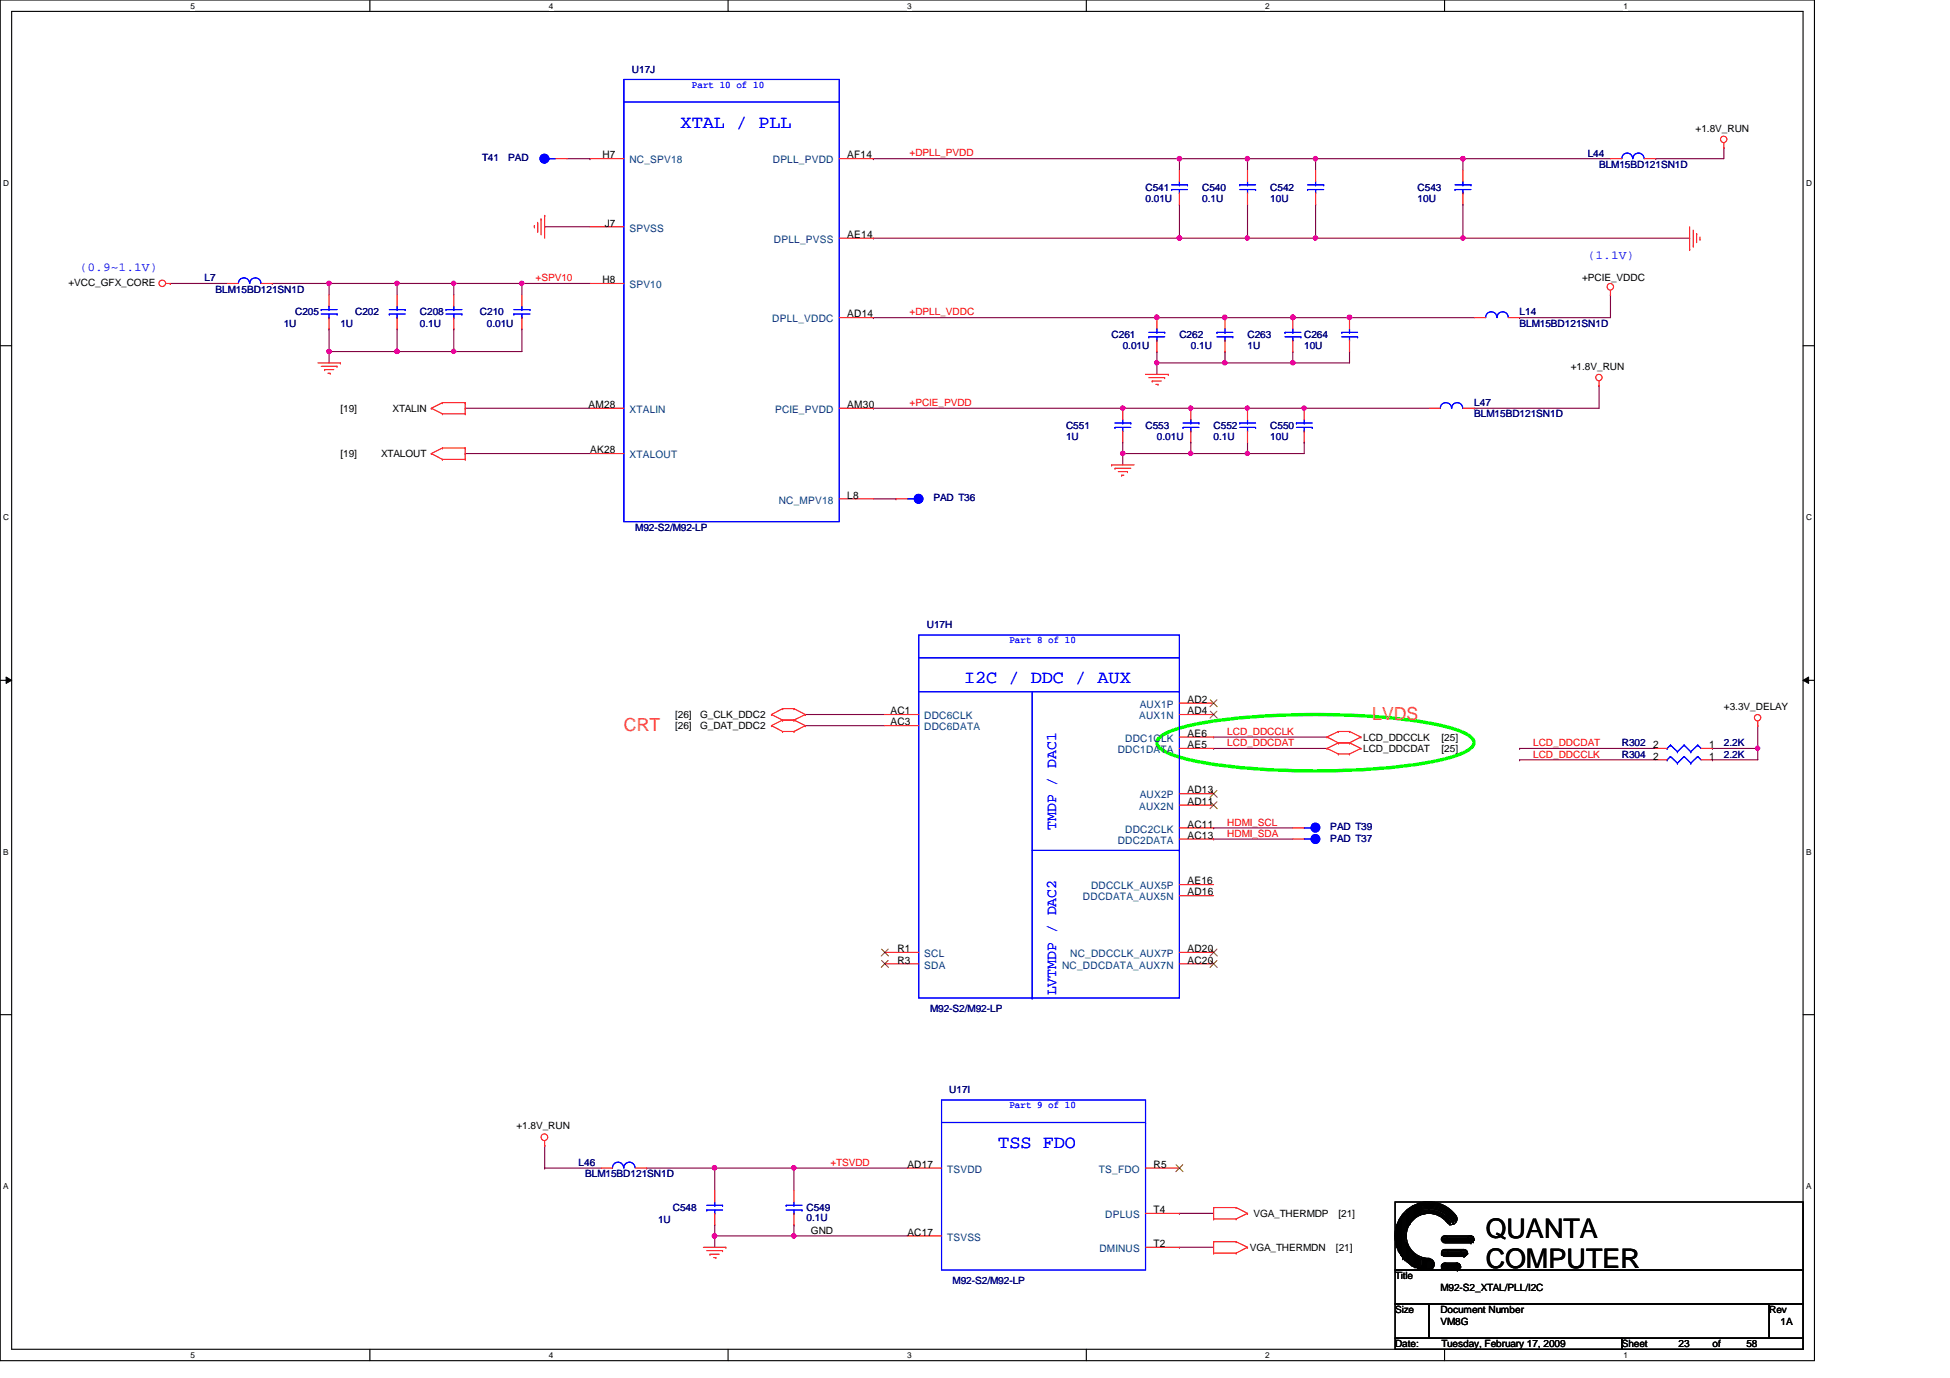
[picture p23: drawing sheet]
<svg xmlns="http://www.w3.org/2000/svg" width="297mm" height="210mm" viewBox="0 0 297 210" stroke-linecap="round" stroke-linejoin="round" font-family="sans-serif">
<defs><g id="words">
<g font-size="4.1">
<text x="226.3" y="188.5">QUANTA</text>
<text x="226.3" y="193.2">COMPUTER</text>
</g>
<g font-size="2.8" fill="#00f">
<text x="103.7" y="19.5">XTAL / PLL</text>
<text x="146.9" y="104.1">I2C / DDC / AUX</text>
<text x="152.1" y="174.9">TSS FDO</text>
</g>
<g font-size="2.8" fill="#ff8000">
<text x="95" y="111.3">CRT</text>
<text x="209" y="109.6">LVDS</text>
</g>
<g font-size="2.2" fill="#00f">
<text x="160.9" y="126.4" transform="rotate(-90 160.9 126.4)">TMDP / DAC1</text>
<text x="160.9" y="151.6" transform="rotate(-90 160.9 151.6)">LVTMDP / DAC2</text>
</g>
<g font-size="1.9" fill="#00f">
<text x="12.1" y="41.2">(0.9~1.1V)</text>
<text x="241.8" y="39.5">(1.1V)</text>
</g>
<g font-size="1.6">
<text x="91.8" y="24.1">H7</text>
<text x="129.1" y="24.1">AF14</text>
<text x="92.1" y="34.5">J7</text>
<text x="129.1" y="36.2">AE14</text>
<text x="91.8" y="43.1">H8</text>
<text x="129.1" y="48.3">AD14</text>
<text x="89.7" y="62.1">AM28</text>
<text x="129.1" y="62.1">AM30</text>
<text x="89.9" y="69">AK28</text>
<text x="129.1" y="75.9">L8</text>
<text x="180.9" y="107.1">AD2</text>
<text x="135.6" y="110.5">AC3</text>
<text x="135.6" y="108.8">AC1</text>
<text x="180.9" y="114">AE5</text>
<text x="180.9" y="112.2">AE6</text>
<text x="180.9" y="108.8">AD4</text>
<text x="251.8" y="114">2</text>
<text x="260.3" y="114">1</text>
<text x="251.8" y="115.7">2</text>
<text x="260.3" y="115.7">1</text>
<text x="180.9" y="120.9">AD13</text>
<text x="180.9" y="122.6">AD11</text>
<text x="180.9" y="127.8">AC13</text>
<text x="180.9" y="126.1">AC11</text>
<text x="180.9" y="134.7">AE16</text>
<text x="180.9" y="136.4">AD16</text>
<text x="136.7" y="145">R1</text>
<text x="136.7" y="146.8">R3</text>
<text x="180.9" y="146.8">AC20</text>
<text x="180.9" y="145">AD20</text>
<text x="138.2" y="177.9">AD17</text>
<text x="175.7" y="177.9">R5</text>
<text x="175.7" y="184.8">T4</text>
<text x="138.2" y="188.2">AC17</text>
<text x="175.7" y="189.9">T2</text>
</g>
<g font-size="1.6" fill="#004080">
<text x="95.9" y="24.9">NC_SPV18</text>
<text x="117.7" y="24.9">DPLL_PVDD</text>
<text x="95.9" y="35.3">SPVSS</text>
<text x="117.9" y="37">DPLL_PVSS</text>
<text x="95.9" y="43.9">SPV10</text>
<text x="117.6" y="49.1">DPLL_VDDC</text>
<text x="95.9" y="62.9">XTALIN</text>
<text x="118.1" y="62.9">PCIE_PVDD</text>
<text x="95.9" y="69.8">XTALOUT</text>
<text x="118.6" y="76.7">NC_MPV18</text>
<text x="173.6" y="107.8">AUX1P</text>
<text x="140.8" y="111.3">DDC6DATA</text>
<text x="140.8" y="109.6">DDC6CLK</text>
<text x="171.4" y="113">DDC1CLK</text>
<text x="173.5" y="109.6">AUX1N</text>
<text x="170.3" y="114.7">DDC1DATA</text>
<text x="173.5" y="123.4">AUX2N</text>
<text x="173.6" y="121.6">AUX2P</text>
<text x="170.3" y="128.5">DDC2DATA</text>
<text x="171.4" y="126.8">DDC2CLK</text>
<text x="165" y="137.2">DDCDATA_AUX5N</text>
<text x="166.2" y="135.5">DDCCLK_AUX5P</text>
<text x="140.8" y="145.8">SCL</text>
<text x="140.8" y="147.5">SDA</text>
<text x="161.8" y="147.5">NC_DDCDATA_AUX7N</text>
<text x="163" y="145.8">NC_DDCCLK_AUX7P</text>
<text x="144.3" y="178.6">TSVDD</text>
<text x="167.4" y="178.6">TS_FDO</text>
<text x="168.4" y="185.5">DPLUS</text>
<text x="144.3" y="189">TSVSS</text>
<text x="167.5" y="190.7">DMINUS</text>
</g>
<g font-size="1.5" fill="#000080">
<text x="96.3" y="11.1">U17J</text>
<text x="241.8" y="23.9">L44</text>
<text x="73.4" y="24.6">T41</text>
<text x="77.4" y="24.6">PAD</text>
<text x="174.5" y="29">C541</text>
<text x="183.1" y="29">C540</text>
<text x="193.5" y="29">C542</text>
<text x="215.9" y="29">C543</text>
<text x="243.6" y="25.6">BLM15BD121SN1D</text>
<text x="174.5" y="30.8">0.01U</text>
<text x="183.1" y="30.8">0.1U</text>
<text x="193.5" y="30.8">10U</text>
<text x="215.9" y="30.8">10U</text>
<text x="31.2" y="42.8">L7</text>
<text x="32.8" y="44.6">BLM15BD121SN1D</text>
<text x="43.2" y="49.8">1U</text>
<text x="45" y="48">C205</text>
<text x="51.9" y="49.8">1U</text>
<text x="54.1" y="48">C202</text>
<text x="64" y="48">C208</text>
<text x="64" y="49.8">0.1U</text>
<text x="73.1" y="48">C210</text>
<text x="74.2" y="49.8">0.01U</text>
<text x="169.3" y="51.5">C261</text>
<text x="171" y="53.2">0.01U</text>
<text x="179.7" y="51.5">C262</text>
<text x="181.4" y="53.2">0.1U</text>
<text x="190" y="51.5">C263</text>
<text x="190" y="53.2">1U</text>
<text x="198.7" y="51.5">C264</text>
<text x="198.7" y="53.2">10U</text>
<text x="231.5" y="48">L14</text>
<text x="231.5" y="49.8">BLM15BD121SN1D</text>
<text x="162.4" y="65.3">C551</text>
<text x="174.5" y="65.3">C553</text>
<text x="184.9" y="65.3">C552</text>
<text x="193.5" y="65.3">C550</text>
<text x="224.6" y="61.8">L47</text>
<text x="224.6" y="63.6">BLM15BD121SN1D</text>
<text x="162.4" y="67.1">1U</text>
<text x="176.2" y="67.1">0.01U</text>
<text x="184.9" y="67.1">0.1U</text>
<text x="193.5" y="67.1">10U</text>
<text x="142.2" y="76.4">PAD T36</text>
<text x="96.8" y="80.9">M92-S2/M92-LP</text>
<text x="141.2" y="95.7">U17H</text>
<text x="247.1" y="113.7">R302</text>
<text x="262.6" y="113.7">2.2K</text>
<text x="247.1" y="115.4">R304</text>
<text x="262.6" y="115.4">2.2K</text>
<text x="202.6" y="126.4">PAD T39</text>
<text x="202.6" y="128.2">PAD T37</text>
<text x="141.7" y="154.1">M92-S2/M92-LP</text>
<text x="144.6" y="166.5">U17I</text>
<text x="88.1" y="177.6">L46</text>
<text x="89.2" y="179.3">BLM15BD121SN1D</text>
<text x="102.5" y="184.5">C548</text>
<text x="122.8" y="184.5">C549</text>
<text x="100.2" y="186.2">1U</text>
<text x="122.8" y="186.1">0.1U</text>
<text x="145.1" y="195.5">M92-S2/M92-LP</text>
</g>
<g font-size="1.5" fill="#00f">
<text x="105.4" y="13.3">Part 10 of 10</text>
<text x="153.8" y="98">Part 8 of 10</text>
<text x="153.8" y="168.8">Part 9 of 10</text>
</g>
<g font-size="1.5" fill="#f00">
<text x="138.6" y="23.8">+DPLL_PVDD</text>
<text x="81.6" y="42.8">+SPV10</text>
<text x="138.6" y="48">+DPLL_VDDC</text>
<text x="138.6" y="61.8">+PCIE_PVDD</text>
<text x="186.9" y="111.9">LCD_DDCCLK</text>
<text x="186.9" y="113.7">LCD_DDCDAT</text>
<text x="233.5" y="113.7">LCD_DDCDAT</text>
<text x="233.5" y="115.4">LCD_DDCCLK</text>
<text x="186.9" y="125.8">HDMI_SCL</text>
<text x="186.9" y="127.5">HDMI_SDA</text>
<text x="126.5" y="177.6">+TSVDD</text>
</g>
<g font-size="1.5">
<text x="258.3" y="20.1">+1.8V_RUN</text>
<text x="10.4" y="43.6">+VCC_GFX_CORE</text>
<text x="241" y="42.8">+PCIE_VDDC</text>
<text x="239.3" y="56.3">+1.8V_RUN</text>
<text x="51.9" y="62.7">[19]</text>
<text x="59.8" y="62.7">XTALIN</text>
<text x="51.9" y="69.6">[19]</text>
<text x="58.1" y="69.6">XTALOUT</text>
<text x="102.8" y="111.1">[26]</text>
<text x="102.8" y="109.3">[26]</text>
<text x="106.6" y="111.1">G_DAT_DDC2</text>
<text x="106.6" y="109.3">G_CLK_DDC2</text>
<text x="207.6" y="112.8">LCD_DDCCLK</text>
<text x="219.6" y="112.8">[25]</text>
<text x="262.6" y="108.2">+3.3V_DELAY</text>
<text x="207.6" y="114.6">LCD_DDCDAT</text>
<text x="219.6" y="114.6">[25]</text>
<text x="78.7" y="172">+1.8V_RUN</text>
<text x="190.9" y="185.3">VGA_THERMDP</text>
<text x="203.9" y="185.3">[21]</text>
<text x="123.5" y="188">GND</text>
<text x="190.4" y="190.5">VGA_THERMDN</text>
<text x="203.5" y="190.5">[21]</text>
<text x="212.5" y="194.9">Title</text>
<text x="219.4" y="196.6">M92-S2_XTAL/PLL/I2C</text>
<text x="212.5" y="200">Size</text>
<text x="219.4" y="200">Document Number</text>
<text x="219.4" y="201.8">VM8G</text>
<text x="269.5" y="200">Rev</text>
<text x="271.2" y="201.8">1A</text>
<text x="212.5" y="205.2">Date:</text>
<text x="219.6" y="205.2">Tuesday, February 17, 2009</text>
<text x="247.1" y="205.2">Sheet</text>
<text x="255.7" y="205.2">23</text>
<text x="260.9" y="205.2">of</text>
<text x="266" y="205.2">58</text>
</g>
<g font-size="1.3">
<text x="29" y="1.4">5</text>
<text x="83.6" y="1.4">4</text>
<text x="138.2" y="1.4">3</text>
<text x="192.7" y="1.4">2</text>
<text x="247.3" y="1.4">1</text>
<text x=".5" y="28.3">D</text>
<text x="275.1" y="28.3">D</text>
<text x=".5" y="79.2">C</text>
<text x="275.1" y="79.2">C</text>
<text x=".5" y="130.2">B</text>
<text x="275.1" y="130.2">B</text>
<text x=".5" y="181.1">A</text>
<text x="275.1" y="181.1">A</text>
<text x="29" y="206.9">5</text>
<text x="83.6" y="206.9">4</text>
<text x="138.2" y="206.9">3</text>
<text x="192.7" y="206.9">2</text>
<text x="247.3" y="206.9">1</text>
</g>
</g></defs>
<path d="M0 0h276.4v207.3h-276.4zM1.8 1.7h272.9v203.8h-272.9z" fill="none" stroke="#000" stroke-width=".17"/>
<g fill="#fff">
<path d="M29 .2h.7v1.4h-.7z"/>
<path d="M29 205.7h.7v1.4h-.7z"/>
</g>
<path d="M56.3 0v1.7M56.3 205.5v1.8" fill="none" stroke="#000" stroke-width=".17"/>
<g fill="#fff">
<path d="M83.6 .2h.7v1.4h-.7z"/>
<path d="M83.6 205.7h.7v1.4h-.7z"/>
</g>
<path d="M110.9 0v1.7M110.9 205.5v1.8" fill="none" stroke="#000" stroke-width=".17"/>
<g fill="#fff">
<path d="M138.2 .2h.6v1.4h-.6z"/>
<path d="M138.2 205.7h.6v1.4h-.6z"/>
</g>
<path d="M165.5 0v1.7M165.5 205.5v1.8" fill="none" stroke="#000" stroke-width=".17"/>
<g fill="#fff">
<path d="M192.7 .2h.7v1.4h-.7z"/>
<path d="M192.7 205.7h.7v1.4h-.7z"/>
</g>
<path d="M220 0v1.7M220 205.5v1.8" fill="none" stroke="#000" stroke-width=".17"/>
<g fill="#fff">
<path d="M247.3 .2h.7v1.4h-.7z"/>
<path d="M247.3 205.7h.7v1.4h-.7z"/>
<path d="M.5 27.2h.9v1.4h-.9z"/>
<path d="M275.1 27.2h.9v1.4h-.9z"/>
<path d="M.5 78.1h.9v1.4h-.9z"/>
<path d="M275.1 78.1h.9v1.4h-.9z"/>
</g>
<path d="M0 52.7h1.8M274.7 52.7h1.7" fill="none" stroke="#000" stroke-width=".17"/>
<g fill="#fff">
<path d="M.5 129.1h.8v1.4h-.8z"/>
<path d="M275.1 129.1h.8v1.4h-.8z"/>
</g>
<path d="M0 103.6h1.8M274.7 103.6h1.7" fill="none" stroke="#000" stroke-width=".17"/>
<path d="M.9 103.1l.9 .5-.9 .5zM274.7 103.6l.8-.5v1z" fill="#000"/>
<path d="M.9 103.1l.9 .5-.9 .5zM274.7 103.6l.8-.5v1z" fill="none" stroke="#000" stroke-width=".15"/>
<g fill="#fff">
<path d="M.5 180h.8v1.4h-.8z"/>
<path d="M275.1 180h.8v1.4h-.8z"/>
</g>
<path d="M0 154.6h1.8M274.7 154.6h1.7" fill="none" stroke="#000" stroke-width=".17"/>
<g fill="none" stroke="#800040" stroke-width=".17">
<path d="M83 34.5h.1M83 34.5h6.9M86.4 24.2h3.5M89.9 24.2h.1M222.8 36.3h.1M222.8 36.3h34.6M262.6 22.5h.1M262.6 22.5v1.7M70.9 62.2h.1M70.9 69.1h.1M70.9 62.2h19M70.9 69.1h19"/>
<path d="M122.7 108.8h.1M122.7 110.5h.1M122.7 108.8h12.1M122.7 110.5h12.1M184.9 112.3h.1M184.9 114h.1M184.9 112.3h17.2M184.9 114h17.2M184.9 127.8h.1M184.9 126.1h.1M184.9 127.8h12M184.9 126.1h12"/>
<path d="M179.7 190h.1M179.7 184.8h.1M179.7 190h5.2M179.7 184.8h5.2"/>
</g>
<circle cx="222.8" cy="36.3" r=".33" fill="#f0f"/>
<circle cx="222.8" cy="36.3" r=".33" fill="none" stroke="#f0f" stroke-width=".17"/>
<path d="M179.7 24.2h.1M179.7 24.2v1.7M186.6 55.3h.1M186.6 55.3h10.3M205.6 48.4h.1M205.6 48.4h19M190 62.2h.1M190 62.2h8.7" fill="none" stroke="#800040" stroke-width=".17"/>
<circle cx="186.6" cy="55.3" r=".33" fill="#f0f"/>
<circle cx="186.6" cy="55.3" r=".33" fill="none" stroke="#f0f" stroke-width=".17"/>
<path d="M133.1 24.2h.1M133.1 24.2h46.6M176.2 55.3h.1M176.2 55.3h10.4" fill="none" stroke="#800040" stroke-width=".17"/>
<circle cx="176.2" cy="55.3" r=".32" fill="#f0f"/>
<circle cx="176.2" cy="55.3" r=".32" fill="none" stroke="#f0f" stroke-width=".17"/>
<path d="M196.9 55.3h.1M196.9 55.3h8.7" fill="none" stroke="#800040" stroke-width=".17"/>
<circle cx="196.9" cy="55.3" r=".33" fill="#f0f"/>
<circle cx="196.9" cy="55.3" r=".33" fill="none" stroke="#f0f" stroke-width=".17"/>
<path d="M196.9 48.4h.1M196.9 48.4h8.7" fill="none" stroke="#800040" stroke-width=".17"/>
<circle cx="205.6" cy="48.3" r=".34" fill="#f0f"/>
<circle cx="205.6" cy="48.3" r=".34" fill="none" stroke="#f0f" stroke-width=".17"/>
<circle cx="196.9" cy="48.3" r=".34" fill="#f0f"/>
<circle cx="196.9" cy="48.3" r=".34" fill="none" stroke="#f0f" stroke-width=".17"/>
<path d="M186.6 48.4h.1M186.6 48.4h10.3" fill="none" stroke="#800040" stroke-width=".17"/>
<circle cx="196.9" cy="48.3" r=".34" fill="#f0f"/>
<circle cx="196.9" cy="48.3" r=".34" fill="none" stroke="#f0f" stroke-width=".17"/>
<circle cx="186.6" cy="48.3" r=".34" fill="#f0f"/>
<circle cx="186.6" cy="48.3" r=".34" fill="none" stroke="#f0f" stroke-width=".17"/>
<path d="M176.2 48.4h.1M176.2 48.4h10.4M231.5 48.4h.1M231.5 48.4h13.8" fill="none" stroke="#800040" stroke-width=".17"/>
<circle cx="176.2" cy="48.3" r=".33" fill="#f0f"/>
<circle cx="176.2" cy="48.3" r=".33" fill="none" stroke="#f0f" stroke-width=".17"/>
<path d="M190 36.3h.1M190 36.3h10.4" fill="none" stroke="#800040" stroke-width=".17"/>
<circle cx="200.4" cy="36.3" r=".32" fill="#f0f"/>
<circle cx="200.4" cy="36.3" r=".32" fill="none" stroke="#f0f" stroke-width=".17"/>
<circle cx="190" cy="36.3" r=".32" fill="#f0f"/>
<circle cx="190" cy="36.3" r=".32" fill="none" stroke="#f0f" stroke-width=".17"/>
<path d="M179.7 36.3h.1M179.7 36.3h10.3" fill="none" stroke="#800040" stroke-width=".17"/>
<circle cx="179.7" cy="36.3" r=".33" fill="#f0f"/>
<circle cx="179.7" cy="36.3" r=".33" fill="none" stroke="#f0f" stroke-width=".17"/>
<path d="M179.7 31.1h.1M179.7 31.1v5.2M190 31.1h.1M190 31.1v5.2M200.4 31.1h.1M200.4 31.1v5.2M171 69.1h.1M171 69.1v1.7M181.4 67.4h.1M181.4 67.4v1.7" fill="none" stroke="#800040" stroke-width=".17"/>
<circle cx="171" cy="69.1" r=".33" fill="#f0f"/>
<circle cx="171" cy="69.1" r=".33" fill="none" stroke="#f0f" stroke-width=".17"/>
<path d="M190 67.4h.1M190 67.4v1.7" fill="none" stroke="#800040" stroke-width=".17"/>
<circle cx="190" cy="69.1" r=".32" fill="#f0f"/>
<circle cx="190" cy="69.1" r=".32" fill="none" stroke="#f0f" stroke-width=".17"/>
<path d="M198.7 62.2h.1M198.7 62.2h19" fill="none" stroke="#800040" stroke-width=".17"/>
<circle cx="198.6" cy="62.2" r=".32" fill="#f0f"/>
<circle cx="198.6" cy="62.2" r=".32" fill="none" stroke="#f0f" stroke-width=".17"/>
<path d="M181.4 62.2h.1M181.4 62.2h8.6M224.6 62.2h.1M224.6 62.2h19" fill="none" stroke="#800040" stroke-width=".17"/>
<circle cx="190" cy="62.2" r=".32" fill="#f0f"/>
<circle cx="190" cy="62.2" r=".32" fill="none" stroke="#f0f" stroke-width=".17"/>
<circle cx="181.4" cy="62.2" r=".32" fill="#f0f"/>
<circle cx="181.4" cy="62.2" r=".32" fill="none" stroke="#f0f" stroke-width=".17"/>
<path d="M171 62.2h.1M171 62.2h10.4" fill="none" stroke="#800040" stroke-width=".17"/>
<circle cx="171" cy="62.2" r=".33" fill="#f0f"/>
<circle cx="171" cy="62.2" r=".33" fill="none" stroke="#f0f" stroke-width=".17"/>
<path d="M190 24.2h.1M190 24.2h10.4M222.8 24.2h.1M222.8 31.1h.1M222.8 24.2v1.7M222.8 31.1v5.2M252.2 24.2h.1M252.2 24.2h10.4" fill="none" stroke="#800040" stroke-width=".17"/>
<circle cx="200.4" cy="24.2" r=".33" fill="#f0f"/>
<circle cx="200.4" cy="24.2" r=".33" fill="none" stroke="#f0f" stroke-width=".17"/>
<circle cx="190" cy="24.2" r=".33" fill="#f0f"/>
<circle cx="190" cy="24.2" r=".33" fill="none" stroke="#f0f" stroke-width=".17"/>
<path d="M190 24.2h.1M190 24.2v1.7M133.1 48.4h.1M133.1 48.4h43.1M133.1 62.2h.1M133.1 62.2h37.9" fill="none" stroke="#800040" stroke-width=".17"/>
<circle cx="176.2" cy="48.3" r=".33" fill="#f0f"/>
<circle cx="176.2" cy="48.3" r=".33" fill="none" stroke="#f0f" stroke-width=".17"/>
<path d="M179.7 24.2h.1M179.7 24.2h10.3M200.4 24.2h.1M200.4 24.2v1.7M190 69.1h.1M198.7 67.4h.1M198.7 67.4v1.7h-8.7" fill="none" stroke="#800040" stroke-width=".17"/>
<circle cx="179.7" cy="24.2" r=".34" fill="#f0f"/>
<circle cx="179.7" cy="24.2" r=".34" fill="none" stroke="#f0f" stroke-width=".17"/>
<path d="M171 69.1h.1M171 69.1h19M181.4 69.1h.1" fill="none" stroke="#800040" stroke-width=".17"/>
<circle cx="181.4" cy="69.1" r=".32" fill="#f0f"/>
<circle cx="181.4" cy="69.1" r=".32" fill="none" stroke="#f0f" stroke-width=".17"/>
<path d="M133.1 36.3h.1M133.1 36.3h46.6M200.4 24.2h.1M200.4 24.2h22.4M171 67.4h.1M171 67.4v1.7" fill="none" stroke="#800040" stroke-width=".17"/>
<circle cx="179.7" cy="36.3" r=".33" fill="#f0f"/>
<circle cx="179.7" cy="36.3" r=".33" fill="none" stroke="#f0f" stroke-width=".17"/>
<path d="M200.4 36.3h.1M200.4 36.3h22.4M222.8 24.2h.1M222.8 24.2h22.5" fill="none" stroke="#800040" stroke-width=".17"/>
<circle cx="222.8" cy="24.2" r=".34" fill="#f0f"/>
<circle cx="222.8" cy="24.2" r=".34" fill="none" stroke="#f0f" stroke-width=".17"/>
<g fill="none" stroke="#800040" stroke-width=".17">
<path d="M243.6 58.7h.1M243.6 58.7v3.5M245.3 44.9h.1M245.3 44.9v3.5M133.1 76h3.4M136.5 76h.1M231.5 115.7h.1M231.5 114h.1M231.5 115.7h20.7M231.5 114h20.7M260.9 115.7h.1M267.8 114h.1"/>
<path d="M267.8 114v1.7h-6.9"/>
</g>
<circle cx="267.7" cy="114" r=".32" fill="#f0f"/>
<circle cx="267.7" cy="114" r=".32" fill="none" stroke="#f0f" stroke-width=".17"/>
<path d="M25.9 43.2h.1M25.9 43.2h8.7M60.5 53.6h.1M60.5 53.6h19M69.1 53.6h.1M260.9 114h.1M267.8 110.5h.1M267.8 110.5v3.5h-6.9" fill="none" stroke="#800040" stroke-width=".17"/>
<circle cx="69.1" cy="53.5" r=".32" fill="#f0f"/>
<circle cx="69.1" cy="53.5" r=".32" fill="none" stroke="#f0f" stroke-width=".17"/>
<circle cx="60.5" cy="53.5" r=".32" fill="#f0f"/>
<circle cx="60.5" cy="53.5" r=".32" fill="none" stroke="#f0f" stroke-width=".17"/>
<g fill="none" stroke="#800040" stroke-width=".17">
<path d="M50.1 53.6h.1M50.1 50.1h.1M50.1 43.2h.1M50.1 43.2v1.7M50.1 50.1v5.2M60.5 50.1h.1M60.5 43.2h.1M60.5 43.2v1.7M60.5 50.1v3.5M60.5 43.2h8.6M69.1 50.1h.1M69.1 43.2h.1"/>
<path d="M69.1 43.2v1.7M69.1 50.1v3.5M79.5 43.2h.1M79.5 50.1h.1M79.5 43.2v1.7M79.5 50.1v3.5"/>
</g>
<circle cx="60.5" cy="43.2" r=".32" fill="#f0f"/>
<circle cx="60.5" cy="43.2" r=".32" fill="none" stroke="#f0f" stroke-width=".17"/>
<path d="M41.5 43.2h.1M41.5 43.2h19M50.1 43.2h.1" fill="none" stroke="#800040" stroke-width=".17"/>
<circle cx="50.1" cy="43.2" r=".33" fill="#f0f"/>
<circle cx="50.1" cy="43.2" r=".33" fill="none" stroke="#f0f" stroke-width=".17"/>
<path d="M69.1 43.2h.1M69.1 43.2h10.4" fill="none" stroke="#800040" stroke-width=".17"/>
<circle cx="69.1" cy="43.2" r=".32" fill="#f0f"/>
<circle cx="69.1" cy="43.2" r=".32" fill="none" stroke="#f0f" stroke-width=".17"/>
<path d="M50.1 53.6h.1M50.1 53.6h10.4" fill="none" stroke="#800040" stroke-width=".17"/>
<circle cx="60.5" cy="53.5" r=".32" fill="#f0f"/>
<circle cx="60.5" cy="53.5" r=".32" fill="none" stroke="#f0f" stroke-width=".17"/>
<circle cx="50.1" cy="53.5" r=".33" fill="#f0f"/>
<circle cx="50.1" cy="53.5" r=".33" fill="none" stroke="#f0f" stroke-width=".17"/>
<path d="M79.5 43.2h.1M79.5 43.2h10.4" fill="none" stroke="#800040" stroke-width=".17"/>
<circle cx="79.5" cy="43.2" r=".32" fill="#f0f"/>
<circle cx="79.5" cy="43.2" r=".32" fill="none" stroke="#f0f" stroke-width=".17"/>
<path d="M108.9 188.3h.1M108.9 188.3h12" fill="none" stroke="#800040" stroke-width=".17"/>
<circle cx="120.9" cy="188.3" r=".33" fill="#f0f"/>
<circle cx="120.9" cy="188.3" r=".33" fill="none" stroke="#f0f" stroke-width=".17"/>
<circle cx="108.8" cy="188.3" r=".34" fill="#f0f"/>
<circle cx="108.8" cy="188.3" r=".34" fill="none" stroke="#f0f" stroke-width=".17"/>
<path d="M83 177.9h.1M83 177.9h8.6M98.5 177.9h.1M98.5 177.9h39.7M108.9 177.9h.1M108.9 177.9v3.5M120.9 177.9h.1M120.9 188.3h.1M120.9 186.6h.1M120.9 188.3h17.3M120.9 186.6v1.7" fill="none" stroke="#800040" stroke-width=".17"/>
<circle cx="108.8" cy="177.9" r=".34" fill="#f0f"/>
<circle cx="108.8" cy="177.9" r=".34" fill="none" stroke="#f0f" stroke-width=".17"/>
<path d="M120.9 177.9h.1M120.9 177.9v3.5" fill="none" stroke="#800040" stroke-width=".17"/>
<circle cx="120.9" cy="177.9" r=".33" fill="#f0f"/>
<circle cx="120.9" cy="177.9" r=".33" fill="none" stroke="#f0f" stroke-width=".17"/>
<g fill="none" stroke="#800040" stroke-width=".17">
<path d="M176.2 55.3h.1M176.2 53.6h.1M176.2 53.6v3.4M186.6 53.6h.1M186.6 53.6v1.7M196.9 53.6h.1M196.9 53.6v1.7M205.6 53.6h.1M205.6 53.6v1.7M83 174.5h.1M83 174.5v3.4M108.9 186.6h.1"/>
<path d="M108.9 188.3h.1M108.9 186.6v3.4"/>
</g>
<g fill="none" stroke="#f00" stroke-width=".17">
<path d="M81.4 34.4h.1M81.4 34.4v.3M81.9 35.3h.1M81.9 33.9v1.4M82.4 33.4h.1M82.4 33.4v2.4M83 32.8h.1M83 32.8v3.5M257.4 38h.1M257.4 34.5v3.5M257.9 37.5h.1M257.9 35.1v2.4"/>
<path d="M258.4 35.6h.1M258.4 35.6v1.4M258.9 36.4h.1M258.9 36.1v.3M262.6 22.5h.1M262.6 21.8v.7M25.3 43.2h.6M25.9 43.2h.1M48.4 55.3h3.5M48.9 55.8h2.4M49.4 56.3h.1M49.4 56.3h1.4"/>
<path d="M49.9 56.9h.4M50.3 56.9h.1M51.3 55.8h.1M51.9 55.3h.1M60.5 44.9v1.8M60.5 48.4v1.7M174.5 57h3.5M175 57.5h2.4M175.5 58h.1M175.5 58h1.4M176.1 58.5h.3M176.4 58.5h.1"/>
<path d="M177.4 57.5h.1M178 57h.1M243.6 58.7h.1M243.6 58v.7M245.3 44.9h.1M245.3 44.2v.7M65.7 69.1h.1M65.7 62.2h.1M65.7 69.1l1.7 .9M65.7 62.2l1.7 .8M67.4 68.2h.1M67.4 70h.1"/>
<path d="M67.4 61.3h.1M67.4 63h.1M67.4 68.2h3.5M67.4 68.2l-1.7 .9M67.4 70h3.5M67.4 61.3h3.5M67.4 61.3l-1.7 .9M67.4 63h3.5M70.9 70h.1M70.9 68.2h.1M70.9 63h.1M70.9 61.3h.1"/>
<path d="M70.9 61.3v1.7M70.9 68.2v1.8M169.3 70.8h.1M169.3 70.8h3.5M169.8 71.3h.1M169.8 71.3h2.5M170.3 71.8h1.4M170.9 72.4h.1M170.9 72.4h.3M171.7 71.8h.1M117.5 110.5h.1M117.5 108.8h.1"/>
<path d="M117.5 110.5l1.7 .9M117.5 108.8l1.7 .9M119.2 109.7h.1M119.2 111.4h.1M119.2 107.9h.1M119.2 109.7h1.7M119.2 109.7l-1.7 .8M119.2 111.4h1.7M119.2 107.9h1.7M119.2 107.9l-1.7 .9M120.9 109.7h.1M120.9 111.4h.1"/>
<path d="M120.9 107.9h.1M120.9 109.7l1.8 .8M120.9 107.9l1.8 .9M122.7 110.5h.1M122.7 108.8h.1M122.7 110.5l-1.8 .9M122.7 108.8l-1.8 .9M202.1 112.3h.1M202.1 114h.1M202.1 112.3l1.8 .9M202.1 114l1.8 .9M203.9 111.4h.1"/>
<path d="M203.9 113.2h.1M203.9 114.9h.1M203.9 111.4h1.7M203.9 111.4l-1.8 .9M203.9 113.2h1.7M203.9 113.2l-1.8 .8M203.9 114.9h1.7M205.6 111.4h.1M205.6 113.2h.1M205.6 114.9h.1M205.6 111.4l1.7 .9M205.6 113.2l1.7 .8"/>
<path d="M207.3 112.3h.1M207.3 114h.1M207.3 112.3l-1.7 .9M207.3 114l-1.7 .9M252.2 114h1.8M259.1 114h1.8M267.8 110.5h.1M267.8 109.9v.6M83 174.5h.1M83 173.8v.7M91.6 177.9h1.7M96.8 177.9h1.7"/>
<path d="M107.1 190h3.5M107.7 190.5h2.4M108.2 191.1h.1M108.2 191.1h1.4M108.7 191.6h.3M109 191.6h.1M110.1 190.5h.1M110.6 190h.1M184.9 185.7h.1M184.9 183.9h.1M184.9 190.9h.1M184.9 189.1h.1"/>
<path d="M184.9 183.9h3.4M184.9 185.7h3.4M184.9 183.9v1.8M184.9 189.1v1.8M184.9 189.1h3.4M184.9 190.9h3.4M188.3 183.9h.1M188.3 185.7h.1M188.3 189.1h.1M188.3 190.9h.1M188.3 183.9l1.7 .9M188.3 189.1l1.7 .9"/>
<path d="M190 184.8h.1M190 190h.1M190 184.8l-1.7 .9M190 190l-1.7 .9"/>
<circle cx="262.6" cy="21.2" r=".49"/>
<circle cx="24.7" cy="43.2" r=".5"/>
<circle cx="243.6" cy="57.5" r=".49"/>
<circle cx="245.3" cy="43.7" r=".5"/>
<circle cx="267.7" cy="109.3" r=".49"/>
<circle cx="82.9" cy="173.2" r=".51"/>
</g>
<g fill="none" stroke="#000" stroke-width=".17">
<path d="M212.5 183.1h62.2v10.4h-62.2zM212.5 193.5h62.2v5.1h-62.2zM212.5 198.6h5.2v5.2h-5.2zM212.7 189.5h.1M212.7 187.1v2.4M212.7 189.5l.1 .5M212.8 190h.1M212.8 186.6h.1M212.8 186.6v3.4M213 186.2h.1M213 190.5h.1M213 186.2l-.2 .4"/>
<path d="M213 186.2v4.3M213 190.5l.2 .2M213.2 190.7h.1M213.2 185.8h.1M213.2 185.8v4.9M213.4 185.5h.1M213.4 191.1h.1M213.4 185.5l-.2 .3M213.4 185.5v5.6M213.4 191.1l.1 .1M213.5 191.2h.1M213.5 185.3h.1"/>
<path d="M213.5 185.3v5.9M213.7 185.2h.1M213.7 191.7h.1M213.7 185.2l-.2 .1M213.7 185.2v6.5M213.9 185h.1M213.9 185v6.7M214 184.8h.1M214 191.9h.1M214 184.8l-.1 .2M214 184.8v7.1M214 191.9h.2"/>
<path d="M214.2 191.9h.1M214.2 189.3h.1M214.2 187.4h.1M214.2 184.5v2.9M214.2 189.3v2.6M214.2 189.3l.2 .4M214.4 189.7h.1M214.4 192.1h.1M214.4 186.9h.1M214.4 184.5h.1M214.4 184.5v2.4M214.4 189.7v2.4"/>
<path d="M214.4 192.1l.2 .1M214.4 186.9l-.2 .5M214.6 192.2h.1M214.6 190h.1M214.6 184.3h.1M214.6 186.6h.1M214.6 184.3v2.3M214.6 190v2.2M214.6 190l.2 .3M214.6 184.3l-.2 .2M214.8 190.3h.1M214.8 192.4h.1"/>
<path d="M214.8 186.4h.1M214.8 184.1h.1M214.8 192.4l.1 .2M214.8 184.1v2.3M214.8 190.3v2.1M214.8 186.4l-.2 .2M214.9 192.6h.1M214.9 190.5h.1M214.9 183.9h.1M214.9 186h.1M214.9 183.9l-.1 .2M214.9 183.9v2.1"/>
<path d="M214.9 190.5v2.1M214.9 190.5l.2 .2M215.1 190.7h.1M215.1 192.7h.1M215.1 185.8h.1M215.1 183.8h.1M215.1 192.7h.2M215.1 183.8v2M215.1 190.7v2M215.1 185.8l-.2 .2M215.1 183.8h.2M215.3 192.7h.1"/>
<path d="M215.3 190.9h.1M215.3 183.8h.1M215.3 185.7h.1M215.3 183.8v1.9M215.3 190.9v1.8M215.3 190.9l.1 .2M215.4 191.1h.1M215.4 193h.1M215.4 185.5h.1M215.4 183.8h.1M215.4 193h.2M215.4 183.8v1.7"/>
<path d="M215.4 191.1v1.9M215.4 185.5l-.1 .2M215.6 193h.1M215.6 191.2h.1M215.6 183.6h.1M215.6 185.3h.1M215.6 191.2l.2 .2M215.6 183.6v1.7M215.6 191.2v1.8M215.6 183.6l-.2 .2M215.8 191.4h.1M215.8 193h.1"/>
<path d="M215.8 185.2h.1M215.8 183.6h.1M215.8 183.6v1.6M215.8 191.4v1.6M215.8 193l.1 .1M215.8 185.2l-.2 .1M215.9 193.1h.1M215.9 191.4h.1M215.9 183.4h.1M215.9 185.2h.1M215.9 183.4v1.8M215.9 191.4v1.7"/>
<path d="M215.9 191.4l.2 .2M215.9 183.4l-.1 .2M216.1 191.6h.1M216.1 193.1h.1M216.1 184.8h.1M216.1 183.4h.1M216.1 193.1h.2M216.1 183.4v1.4M216.1 191.6v1.5M216.1 184.8l.2 .2M216.3 184.9l1.4-.2a3.6 3.6 0 0 1 3.1 1.9M216.3 184.7l1.4-.2a3.6 3.6 0 0 1 3.3 2.1"/>
<path d="M216.3 184.5l1.4-.2a3.9 3.9 0 0 1 3.3 1.9M216.3 184.3l1.4-.2a4.1 4.1 0 0 1 3.7 2.3M216.3 184.1l1.4-.2a4.2 4.2 0 0 1 3.8 2.5M216.3 184l1.4-.2a4.3 4.3 0 0 1 3.8 2.3M216.3 183.8l1.4-.2a4.6 4.6 0 0 1 4 2.5M216.3 183.5l1.4-.2a5 5 0 0 1 4.2 2.4M216.3 193.1h.1M216.3 191.7h.1M216.3 183.3h.1M216.3 185h.1M216.3 183.3v1.7M216.3 191.6v1.5"/>
<path d="M216.3 183.3l-.2 .1M216.4 183.6l1.3-.2a4.7 4.7 0 0 1 4.1 2.5M216.4 191.7h.1M216.4 193.1h.1M216.4 193.3h.1M216.4 183.4h.1M216.4 193.1h.3M216.4 193.3h.4M216.4 183.4v1.4M216.4 191.7v1.4M216.7 193.1h.1M216.7 191.7h.1"/>
<path d="M216.7 191.7v1.4M216.8 191.7h.1M216.8 193.3h.1M216.8 191.7v1.6M217 191.7h.1M217 193.3h.1M217 191.7l-.6 1.6M217 191.7v1.6M217.2 193.1h.1M217.2 191.7h.1M217.2 193.1l-.2 .2M217.2 191.7v1.4"/>
<path d="M217.2 191.7l.1 .4M217.3 192.1h.1M217.3 193.3h.1M217.3 193.3h.2M217.3 192.1v1.2M217.5 193.3h.1M217.5 191.9h.1M217.5 191.9h.2M217.5 191.9v1.4M217.7 198.6h51.8v5.2h-51.8zM217.7 183.1a5.1 5.1 0 0 1 4 2M217.7 183.1a5.2 5.2 0 0 0-5.2 5.2 5.2 5.2 0 0 0 5.2 5.1"/>
<path d="M217.7 184.8a3.4 3.4 0 0 1 2.6 1.3M217.7 184.8a3.4 3.4 0 0 0-3.5 3.5 3.4 3.4 0 0 0 3.5 3.4M217.7 183.1l-1.6 .2M217.7 191.9h.1M217.7 193.3h.1M217.7 184.8l-1.3 .2M217.7 191.9v1.4M217.8 193.3h.1M217.8 191.9h.1M217.8 191.9h.2M217.8 191.9v1.4M218 191.9h.1"/>
<path d="M218 193.3h.1M218 191.9v1.4M218.2 193.1h.1M218.2 192.1h.1M218.2 193.1l-.2 .2M218.2 192.1v1M218.2 192.1l.2 .1M218.4 192.2h.1M218.4 193h.1M218.4 192.2v.8M219.6 188.6h.1M219.6 188.8h.1"/>
<path d="M219.6 190.9h.1M219.6 191.1h.1M219.6 192.7h.1M219.6 193h.1M219.6 193.1h.1M219.6 188.6h4.8M219.6 188.6v.2M219.6 192.7v.3M219.6 188.8h5M219.6 190.9h4M219.6 191.1h3.8M219.6 191.1l.3 .1"/>
<path d="M219.6 192.7h2.7M219.6 193h2.9M219.6 193.1h2.7M219.6 193.1l.3 .2M219.7 189h.1M219.7 190.7h.1M219.7 188.4h4.7M219.7 189h4.7M219.7 189l.2 .1M219.7 190.5h3.7M219.7 190.7h3.7M219.7 190.7l-.1 .2"/>
<path d="M219.7 192.6h2.6M219.9 189.1h.1M219.9 191.2h.1M219.9 193.3h.1M219.9 189.1h4.5M219.9 191.2h3.3M219.9 193.3h2.4M220.1 192.4h1.9M220.1 193.5h1.9M220.1 191.4h2.9M220.1 190.3h2.9M220.1 189.3h4"/>
<path d="M220.1 188.3h4M222 192.4h.1M222 193.5h.1M222.2 192.6h.1M222.3 192.6h.1M222.3 192.7h.1M222.3 193.1h.1M222.3 193.3h.1M222.3 192.6v.1M222.5 193h.1M222.5 193l-.2 .1M223 191.4h.1"/>
<path d="M223 190.3h.1M223.2 191.2h.1M223.4 190.5h.1M223.4 190.7h.1M223.4 191.1h.1M223.4 190.5v.2M223.6 190.9h.1M223.6 190.9l-.2 .2M224.1 189.3h.1M224.1 188.3h.1M224.4 188.4h.1M224.4 188.6h.1"/>
<path d="M224.4 189h.1M224.4 189.1h.1M224.4 188.4v.2M224.6 188.8h.1M224.6 188.8l-.2 .2M269.5 198.6h5.2v5.2h-5.2zM212.5 203.8h34.6v1.7h-34.6zM247.1 203.8h27.6v1.7h-27.6z"/>
<circle cx="217.6" cy="192.6" r=".84"/>
<circle cx="220.1" cy="190.8" r=".5"/>
<circle cx="220.1" cy="188.8" r=".5"/>
<circle cx="220.1" cy="192.9" r=".5"/>
<circle cx="221.1" cy="185.7" r=".85"/>
<circle cx="222" cy="192.9" r=".5"/>
<circle cx="223" cy="190.8" r=".51"/>
<circle cx="224" cy="188.8" r=".5"/>
</g>
<path d="M176.7 112.3a15.9 15.9 0 0 1 6.6-2.2 117.4 117.4 0 0 1 34.1 0 15.9 15.9 0 0 1 6.6 2.2 1.01 1.01 0 0 1 0 1.7 16 16 0 0 1-6.6 2.2 115.4 115.4 0 0 1-34.1 0 15.9 15.9 0 0 1-6.6-2.2 1.01 1.01 0 0 1 0-1.7z" fill="none" stroke="#0f0" stroke-width=".51"/>
<g fill="none" stroke="#00f" stroke-width=".17">
<path d="M59.3 47.8h.1M59.3 47.8h2.4M59.3 47.2h2.4M60.5 48.4h.1M60.5 47.2h.1M60.5 46.7v.5M60.5 47.8v.6M61.7 47.2h.1M254 114h.1M254.5 113.5h.1M254.5 113.5l1 1M254.5 113.5l-.5 .5"/>
<path d="M255.5 114.5h.1M256.5 113.5h.1M256.5 113.5l1.1 1M256.5 113.5l-1 1M257.6 114.5h.1M258.6 113.5h.1M258.6 113.5l.5 .5M258.6 113.5l-1 1M95 177.9a.85 .85 0 0 0-.9-.9 .85 .85 0 0 0-.8 .9M96.7 177.9a.85 .85 0 0 0-.8-.9 .85 .85 0 0 0-.9 .9"/>
</g>
<circle cx="200.4" cy="126.1" r=".67" fill="#00f"/>
<g fill="none" stroke="#00f" stroke-width=".17">
<path d="M198.7 126.1h1M199.7 126.1h.1"/>
<circle cx="200.4" cy="126.1" r=".67"/>
</g>
<circle cx="200.4" cy="126.1" r=".67" fill="#00f"/>
<g fill="none" stroke="#00f" stroke-width=".17">
<path d="M95 12.1h32.8v67.4h-32.8zM95 15.5h32.8M127.8 15.5h.1M198.7 126.1h1M199.7 126.1h.1"/>
<circle cx="200.4" cy="126.1" r=".67"/>
</g>
<path d="M89.9 24.2h5.1M89.9 34.5h5.1M127.8 24.2h5.3M127.8 36.3h5.3M89.9 43.2h5.1M127.8 48.4h5.3M89.9 62.2h5.1M89.9 69.1h5.1M127.8 62.2h5.3M127.8 76h5.3M196.9 126.1h1.8" fill="none" stroke="#f00" stroke-width=".17"/>
<circle cx="200.4" cy="127.8" r=".67" fill="#00f"/>
<g fill="none" stroke="#00f" stroke-width=".17">
<path d="M198.7 127.8h1M199.7 127.8h.1"/>
<circle cx="200.4" cy="127.8" r=".67"/>
</g>
<circle cx="200.4" cy="127.8" r=".67" fill="#00f"/>
<g fill="none" stroke="#00f" stroke-width=".17">
<path d="M185.4 50.6h.1M185.4 51.3h2.4M185.4 50.6h2.4M186.6 51.8h.1M186.6 50.6h.1M186.6 50.1v.5M186.6 51.3v.5M187.8 51.3h.1M198.7 127.8h1M199.7 127.8h.1M143.4 167.6h31.1v25.9h-31.1zM143.4 171h31.1"/>
<path d="M174.5 171h.1"/>
<circle cx="200.4" cy="127.8" r=".67"/>
</g>
<path d="M186.6 48.4v1.7M186.6 51.8v1.8M196.9 127.8h1.8M138.2 177.9h5.2M174.5 177.9h5.2M138.2 188.3h5.2M174.5 184.8h5.2M174.5 190h5.2" fill="none" stroke="#f00" stroke-width=".17"/>
<path d="M179.2 177.4l1 1.1M180.2 177.4l-1.1 1.1" fill="none" stroke="#804000" stroke-width=".15"/>
<circle cx="139.9" cy="76" r=".67" fill="#00f"/>
<g fill="none" stroke="#00f" stroke-width=".17">
<path d="M138.2 76h1.1M139.3 76h.1"/>
<circle cx="139.9" cy="76" r=".67"/>
</g>
<circle cx="139.9" cy="76" r=".67" fill="#00f"/>
<g fill="none" stroke="#00f" stroke-width=".17">
<path d="M178.5 28.9h.1M178.5 28.9h2.4M178.5 28.2h2.4M179.7 29.4h.1M179.7 28.2h.1M179.7 27.6v.6M179.7 28.9v.5M180.9 28.2h.1M188.8 28.2h.1M188.8 28.9h2.5M188.8 28.2h2.5M190 29.4h.1"/>
<path d="M190 28.2h.1M190 27.6v.6M190 28.9v.5M191.3 28.9h.1M221.7 28.9h.1M221.7 28.9h2.4M221.7 28.2h2.4M222.8 29.4h.1M222.8 28.2h.1M222.8 27.6v.6M222.8 28.9v.5M224.1 28.2h.1"/>
<path d="M247.1 24.2a.83 .83 0 0 1 .8-.9 .83 .83 0 0 1 .8 .9M248.7 24.2a.85 .85 0 0 1 .9-.9 .85 .85 0 0 1 .8 .9M195.7 50.6h.1M195.7 51.3h2.5M195.7 50.6h2.5M196.9 51.8h.1M196.9 50.6h.1M196.9 50.1v.5M196.9 51.3v.5M198.2 51.3h.1M138.2 76h1.1M139.3 76h.1"/>
<path d="M180.2 65.1h.1M180.2 65.1h2.4M180.2 64.4h2.4M181.4 65.7h.1M181.4 64.4h.1M181.4 63.9v.5M181.4 65.1v.6M182.6 64.4h.1M188.8 64.4h.1M188.8 65.1h2.5M188.8 64.4h2.5M190 65.7h.1"/>
<path d="M190 64.4h.1M190 63.9v.5M190 65.1v.6M191.3 65.1h.1M219.4 62.2a.85 .85 0 0 1 .9-.9 .85 .85 0 0 1 .8 .9M221.1 62.2a.83 .83 0 0 1 .9-.9 .83 .83 0 0 1 .8 .9M107.7 184.3h.1M107.7 184.3h2.4M107.7 183.6h2.4M108.9 184.8h.1M108.9 183.6h.1M108.9 183.1v.5"/>
<path d="M108.9 184.3v.5M110.1 183.6h.1"/>
<circle cx="139.9" cy="76" r=".67"/>
</g>
<g fill="none" stroke="#f00" stroke-width=".17">
<path d="M179.7 25.9v1.7M179.7 29.4v1.7M190 25.9v1.7M190 29.4v1.7M222.8 25.9v1.7M222.8 29.4v1.7M245.3 24.2h1.8M250.5 24.2h1.7M196.9 48.4v1.7M196.9 51.8v1.8M136.5 76h1.7M181.4 62.2v1.7"/>
<path d="M181.4 65.7v1.7M190 62.2v1.7M190 65.7v1.7M217.7 62.2h1.7M222.8 62.2h1.8M108.9 181.4v1.7M108.9 184.8v1.8"/>
</g>
<circle cx="82.9" cy="24.2" r=".68" fill="#00f"/>
<g fill="none" stroke="#00f" stroke-width=".17">
<path d="M83.6 24.2h.1M83.6 24.2h1.1"/>
<circle cx="82.9" cy="24.2" r=".68"/>
</g>
<circle cx="82.9" cy="24.2" r=".68" fill="#00f"/>
<g fill="none" stroke="#00f" stroke-width=".17">
<path d="M83.6 24.2h.1M83.6 24.2h1.1M199.2 28.9h.1M199.2 28.9h2.4M199.2 28.2h2.4M200.4 29.4h.1M200.4 28.2h.1M200.4 27.6v.6M200.4 28.9v.5M201.6 28.2h.1M36.3 43.2a.85 .85 0 0 1 .9-.9 .85 .85 0 0 1 .8 .9M38.1 43.2a.85 .85 0 0 1 .8-.9 .85 .85 0 0 1 .8 .9"/>
<path d="M48.9 47.2h.1M48.9 47.8h2.4M48.9 47.2h2.4M50.1 48.4h.1M50.1 47.2h.1M50.1 46.7v.5M50.1 47.8v.6M51.3 47.8h.1M67.9 47.2h.1M67.9 47.8h2.5M67.9 47.2h2.5M69.1 48.4h.1"/>
<path d="M69.1 47.2h.1M69.1 46.7v.5M69.1 47.8v.6M70.4 47.8h.1M78.3 47.8h.1M78.3 47.8h2.4M78.3 47.2h2.4M79.5 48.4h.1M79.5 47.2h.1M79.5 46.7v.5M79.5 47.8v.6M80.7 47.2h.1"/>
<path d="M175 51.3h.1M175 51.3h2.4M175 50.6h2.4M176.2 51.8h.1M176.2 50.6h.1M176.2 50.1v.5M176.2 51.3v.5M177.4 50.6h.1M204.4 50.6h.1M204.4 51.3h2.4M204.4 50.6h2.4M205.6 51.8h.1"/>
<path d="M205.6 50.6h.1M205.6 50.1v.5M205.6 51.3v.5M206.8 51.3h.1M228 48.3a.85 .85 0 0 0-.9-.8 .85 .85 0 0 0-.8 .9M229.7 48.3a.85 .85 0 0 0-.8-.8 .85 .85 0 0 0-.9 .9M169.8 65.1h.1M169.8 65.1h2.5M169.8 64.4h2.5M171 65.7h.1M171 64.4h.1M171 63.9v.5"/>
<path d="M171 65.1v.6M172.3 64.4h.1M197.5 64.4h.1M197.5 65.1h2.4M197.5 64.4h2.4M198.7 65.7h.1M198.7 64.4h.1M198.7 63.9v.5M198.7 65.1v.6M199.9 65.1h.1M140 96.7h39.7v55.3h-39.7zM140 100.2h39.7"/>
<path d="M140 105.4h39.7M157.2 105.4v46.6M179.7 100.2h.1M179.7 105.4h.1M254 115.7h.1M254.5 115.2h.1M254.5 115.2l1 1M254.5 115.2l-.5 .5M255.5 116.2h.1M256.5 115.2h.1M256.5 115.2l1.1 1M256.5 115.2l-1 1"/>
<path d="M257.6 116.2h.1M258.6 115.2h.1M258.6 115.2l.5 .5M258.6 115.2l-1 1M157.2 129.5h22.5M179.7 129.5h.1M157.2 152h.1M119.8 183.6h.1M119.8 184.3h2.4M119.8 183.6h2.4M120.9 184.8h.1M120.9 183.6h.1"/>
<path d="M120.9 183.1v.5M120.9 184.3v.5M122.2 184.3h.1"/>
<circle cx="82.9" cy="24.2" r=".68"/>
</g>
<g fill="none" stroke="#f00" stroke-width=".17">
<path d="M84.7 24.2h1.7M200.4 25.9v1.7M200.4 29.4v1.7M34.6 43.2h1.7M39.8 43.2h1.7M50.1 44.9v1.8M50.1 48.4v1.7M69.1 44.9v1.8M69.1 48.4v1.7M79.5 44.9v1.8M79.5 48.4v1.7M176.2 48.4v1.7"/>
<path d="M176.2 51.8v1.8M205.6 48.4v1.7M205.6 51.8v1.8M224.6 48.4h1.7M229.8 48.4h1.7M171 62.2v1.7M171 65.7v1.7M198.7 62.2v1.7M198.7 65.7v1.7M134.8 110.5h5.2M134.8 108.8h5.2M179.7 108.8h5.2"/>
<path d="M179.7 114h5.2M179.7 112.3h5.2M179.7 107.1h5.2M252.2 115.7h1.8M259.1 115.7h1.8M179.7 134.7h5.2M179.7 136.4h5.2M179.7 127.8h5.2M179.7 126.1h5.2M179.7 120.9h5.2M179.7 122.6h5.2M134.8 145.1h5.2"/>
<path d="M134.8 146.8h5.2M179.7 145.1h5.2M179.7 146.8h5.2M120.9 181.4v1.7M120.9 184.8v1.8"/>
</g>
<g fill="none" stroke="#804000" stroke-width=".15">
<path d="M184.4 106.6l1 1.1M184.4 108.3l1 1.1M185.4 106.6l-1.1 1.1M185.4 108.3l-1.1 1.1M184.4 120.4l1 1.1M184.4 122.1l1 1.1M185.4 120.4l-1.1 1.1M185.4 122.1l-1.1 1.1M134.3 144.6l1 1M134.3 146.3l1 1.1M135.3 144.6l-1.1 1M135.3 146.3l-1.1 1.1"/>
<path d="M184.4 146.3l1 1.1M184.4 144.6l1 1M185.4 146.3l-1.1 1.1M185.4 144.6l-1.1 1"/>
</g>
<circle cx="222.8" cy="36.3" r=".33" fill="#f0f"/>
<circle cx="222.8" cy="36.3" r=".33" fill="none" stroke="#f0f" stroke-width=".17"/>
<circle cx="186.6" cy="55.3" r=".33" fill="#f0f"/>
<circle cx="186.6" cy="55.3" r=".33" fill="none" stroke="#f0f" stroke-width=".17"/>
<circle cx="176.2" cy="55.3" r=".32" fill="#f0f"/>
<circle cx="176.2" cy="55.3" r=".32" fill="none" stroke="#f0f" stroke-width=".17"/>
<circle cx="196.9" cy="55.3" r=".33" fill="#f0f"/>
<circle cx="196.9" cy="55.3" r=".33" fill="none" stroke="#f0f" stroke-width=".17"/>
<circle cx="205.6" cy="48.3" r=".34" fill="#f0f"/>
<circle cx="205.6" cy="48.3" r=".34" fill="none" stroke="#f0f" stroke-width=".17"/>
<circle cx="196.9" cy="48.3" r=".34" fill="#f0f"/>
<circle cx="196.9" cy="48.3" r=".34" fill="none" stroke="#f0f" stroke-width=".17"/>
<circle cx="196.9" cy="48.3" r=".34" fill="#f0f"/>
<circle cx="196.9" cy="48.3" r=".34" fill="none" stroke="#f0f" stroke-width=".17"/>
<circle cx="186.6" cy="48.3" r=".34" fill="#f0f"/>
<circle cx="186.6" cy="48.3" r=".34" fill="none" stroke="#f0f" stroke-width=".17"/>
<circle cx="176.2" cy="48.3" r=".33" fill="#f0f"/>
<circle cx="176.2" cy="48.3" r=".33" fill="none" stroke="#f0f" stroke-width=".17"/>
<circle cx="200.4" cy="36.3" r=".32" fill="#f0f"/>
<circle cx="200.4" cy="36.3" r=".32" fill="none" stroke="#f0f" stroke-width=".17"/>
<circle cx="190" cy="36.3" r=".32" fill="#f0f"/>
<circle cx="190" cy="36.3" r=".32" fill="none" stroke="#f0f" stroke-width=".17"/>
<circle cx="179.7" cy="36.3" r=".33" fill="#f0f"/>
<circle cx="179.7" cy="36.3" r=".33" fill="none" stroke="#f0f" stroke-width=".17"/>
<circle cx="171" cy="69.1" r=".33" fill="#f0f"/>
<circle cx="171" cy="69.1" r=".33" fill="none" stroke="#f0f" stroke-width=".17"/>
<circle cx="190" cy="69.1" r=".32" fill="#f0f"/>
<circle cx="190" cy="69.1" r=".32" fill="none" stroke="#f0f" stroke-width=".17"/>
<circle cx="198.6" cy="62.2" r=".32" fill="#f0f"/>
<circle cx="198.6" cy="62.2" r=".32" fill="none" stroke="#f0f" stroke-width=".17"/>
<circle cx="190" cy="62.2" r=".32" fill="#f0f"/>
<circle cx="190" cy="62.2" r=".32" fill="none" stroke="#f0f" stroke-width=".17"/>
<circle cx="181.4" cy="62.2" r=".32" fill="#f0f"/>
<circle cx="181.4" cy="62.2" r=".32" fill="none" stroke="#f0f" stroke-width=".17"/>
<circle cx="171" cy="62.2" r=".33" fill="#f0f"/>
<circle cx="171" cy="62.2" r=".33" fill="none" stroke="#f0f" stroke-width=".17"/>
<circle cx="200.4" cy="24.2" r=".33" fill="#f0f"/>
<circle cx="200.4" cy="24.2" r=".33" fill="none" stroke="#f0f" stroke-width=".17"/>
<circle cx="190" cy="24.2" r=".33" fill="#f0f"/>
<circle cx="190" cy="24.2" r=".33" fill="none" stroke="#f0f" stroke-width=".17"/>
<circle cx="176.2" cy="48.3" r=".33" fill="#f0f"/>
<circle cx="176.2" cy="48.3" r=".33" fill="none" stroke="#f0f" stroke-width=".17"/>
<circle cx="179.7" cy="24.2" r=".34" fill="#f0f"/>
<circle cx="179.7" cy="24.2" r=".34" fill="none" stroke="#f0f" stroke-width=".17"/>
<circle cx="181.4" cy="69.1" r=".32" fill="#f0f"/>
<circle cx="181.4" cy="69.1" r=".32" fill="none" stroke="#f0f" stroke-width=".17"/>
<circle cx="179.7" cy="36.3" r=".33" fill="#f0f"/>
<circle cx="179.7" cy="36.3" r=".33" fill="none" stroke="#f0f" stroke-width=".17"/>
<circle cx="222.8" cy="24.2" r=".34" fill="#f0f"/>
<circle cx="222.8" cy="24.2" r=".34" fill="none" stroke="#f0f" stroke-width=".17"/>
<circle cx="267.7" cy="114" r=".32" fill="#f0f"/>
<circle cx="267.7" cy="114" r=".32" fill="none" stroke="#f0f" stroke-width=".17"/>
<circle cx="69.1" cy="53.5" r=".32" fill="#f0f"/>
<circle cx="69.1" cy="53.5" r=".32" fill="none" stroke="#f0f" stroke-width=".17"/>
<circle cx="60.5" cy="53.5" r=".32" fill="#f0f"/>
<circle cx="60.5" cy="53.5" r=".32" fill="none" stroke="#f0f" stroke-width=".17"/>
<circle cx="60.5" cy="43.2" r=".32" fill="#f0f"/>
<circle cx="60.5" cy="43.2" r=".32" fill="none" stroke="#f0f" stroke-width=".17"/>
<circle cx="50.1" cy="43.2" r=".33" fill="#f0f"/>
<circle cx="50.1" cy="43.2" r=".33" fill="none" stroke="#f0f" stroke-width=".17"/>
<circle cx="69.1" cy="43.2" r=".32" fill="#f0f"/>
<circle cx="69.1" cy="43.2" r=".32" fill="none" stroke="#f0f" stroke-width=".17"/>
<circle cx="60.5" cy="53.5" r=".32" fill="#f0f"/>
<circle cx="60.5" cy="53.5" r=".32" fill="none" stroke="#f0f" stroke-width=".17"/>
<circle cx="50.1" cy="53.5" r=".33" fill="#f0f"/>
<circle cx="50.1" cy="53.5" r=".33" fill="none" stroke="#f0f" stroke-width=".17"/>
<circle cx="79.5" cy="43.2" r=".32" fill="#f0f"/>
<circle cx="79.5" cy="43.2" r=".32" fill="none" stroke="#f0f" stroke-width=".17"/>
<circle cx="120.9" cy="188.3" r=".33" fill="#f0f"/>
<circle cx="120.9" cy="188.3" r=".33" fill="none" stroke="#f0f" stroke-width=".17"/>
<circle cx="108.8" cy="188.3" r=".34" fill="#f0f"/>
<circle cx="108.8" cy="188.3" r=".34" fill="none" stroke="#f0f" stroke-width=".17"/>
<circle cx="108.8" cy="177.9" r=".34" fill="#f0f"/>
<circle cx="108.8" cy="177.9" r=".34" fill="none" stroke="#f0f" stroke-width=".17"/>
<circle cx="120.9" cy="177.9" r=".33" fill="#f0f"/>
<circle cx="120.9" cy="177.9" r=".33" fill="none" stroke="#f0f" stroke-width=".17"/>
<use href="#words"/>
</svg>
